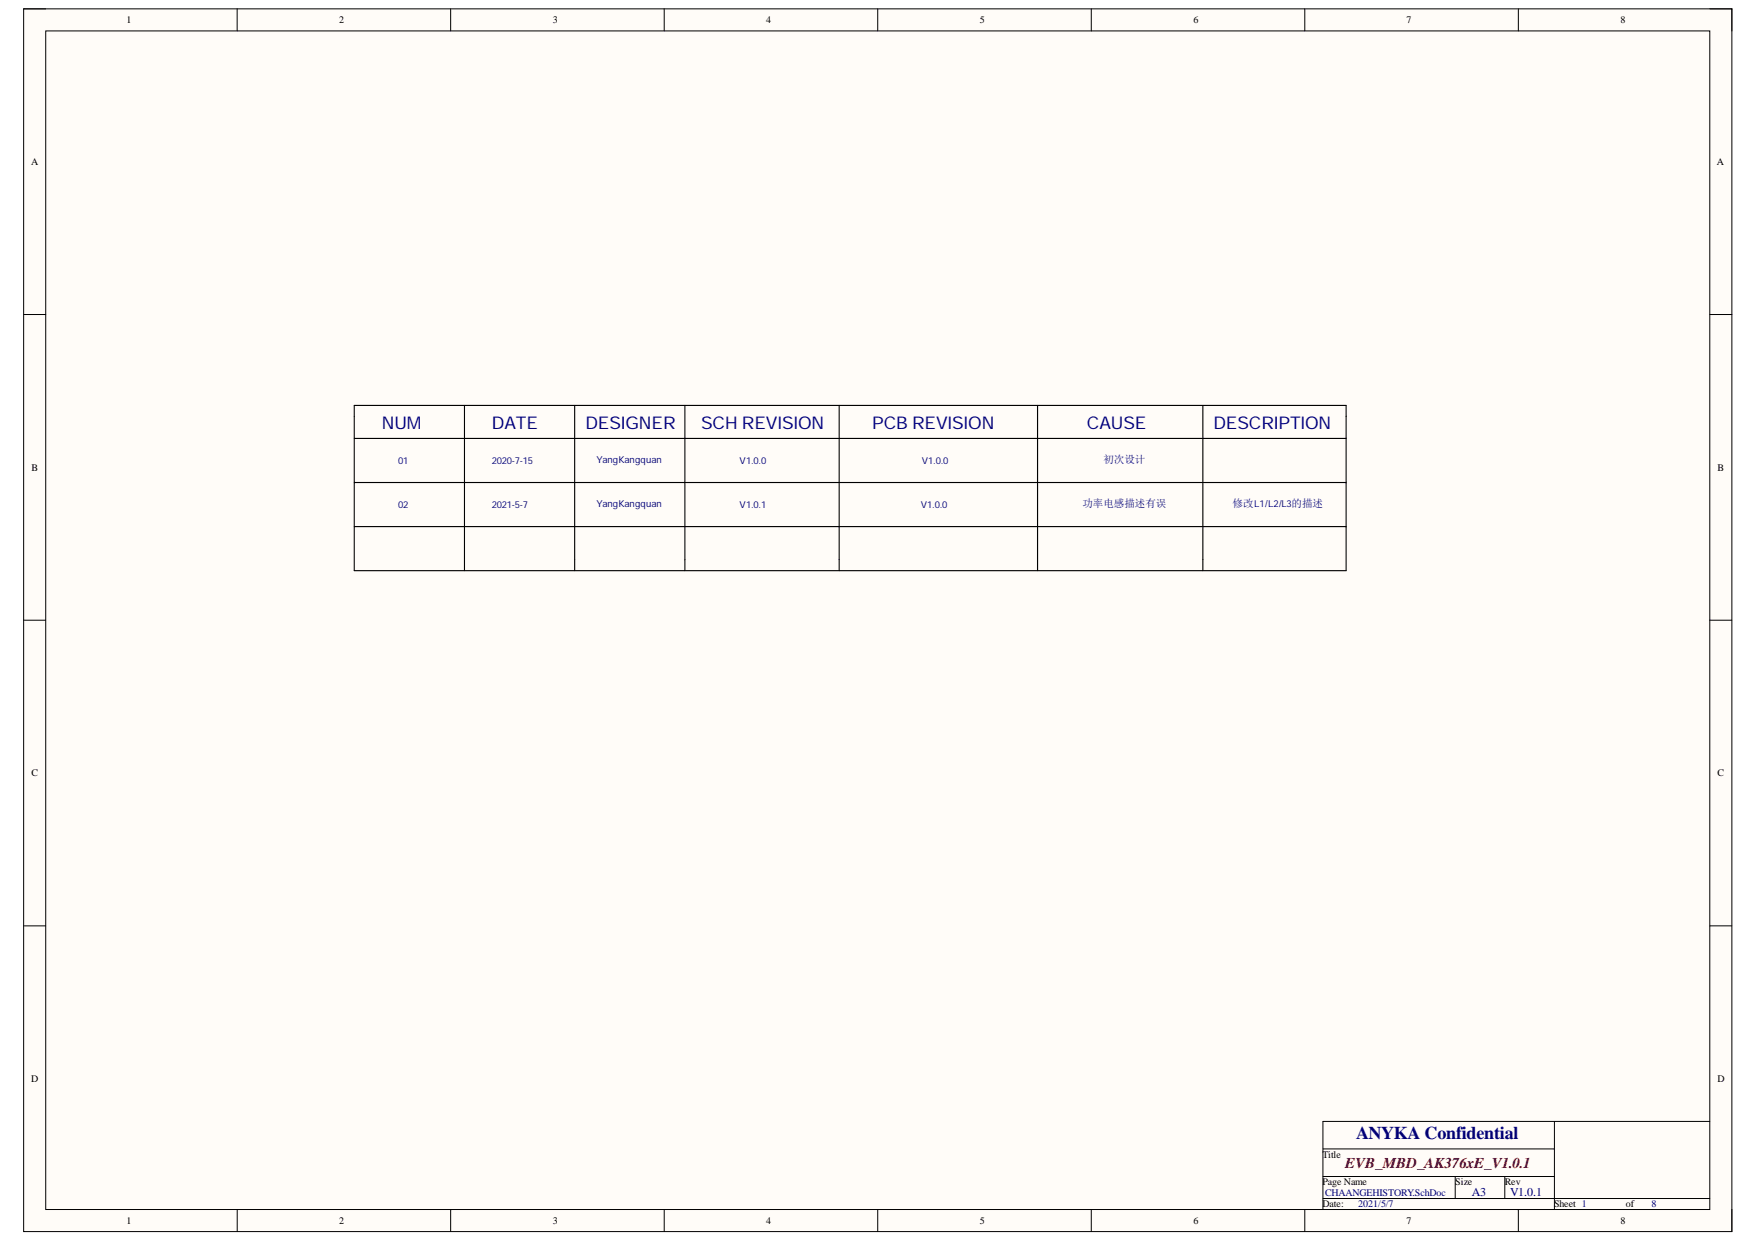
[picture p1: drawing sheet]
<svg xmlns="http://www.w3.org/2000/svg" width="297mm" height="210mm" viewBox="0 0 297 210" stroke-linecap="round" stroke-linejoin="round" font-family="sans-serif">
<defs><g id="words">
<g font-size="3" fill="#000080">
<text x="64.5" y="72.5">NUM</text>
<text x="83.2" y="72.5">DATE</text>
<text x="99" y="72.5">DESIGNER</text>
<text x="118.5" y="72.5">SCH REVISION</text>
<text x="147.5" y="72.5">PCB REVISION</text>
<text x="183.8" y="72.5">CAUSE</text>
<text x="205.2" y="72.5">DESCRIPTION</text>
<text x="229.3" y="192.6">ANYKA Confidential</text>
</g>
<text font-size="2.5" fill="#800000" x="227.4" y="197.4">EVB_MBD_AK376xE_V1.0.1</text>
<g font-size="2" fill="#000080">
<text x="248.8" y="202.1">A3</text>
<text x="255.3" y="202.1">V1.0.1</text>
</g>
<g font-size="1.8" fill="#000080">
<text x="186.5" y="78.2">初次设计</text>
<text x="183" y="85.6">功率电感描述有误</text>
<text x="208.4" y="85.6">修改L1/L2/L3的描述</text>
</g>
<g font-size="1.7">
<text x="21.4" y="3.9">1</text>
<text x="57.4" y="3.9">2</text>
<text x="93.5" y="3.9">3</text>
<text x="129.5" y="3.9">4</text>
<text x="165.6" y="3.9">5</text>
<text x="201.8" y="3.9">6</text>
<text x="237.8" y="3.9">7</text>
<text x="273.9" y="3.9">8</text>
<text x="5.2" y="27.9">A</text>
<text x="290.3" y="27.9">A</text>
<text x="5.3" y="79.5">B</text>
<text x="290.3" y="79.5">B</text>
<text x="5.3" y="131.2">C</text>
<text x="290.3" y="131.2">C</text>
<text x="5.2" y="182.8">D</text>
<text x="290.3" y="182.8">D</text>
<text x="223.6" y="195.7">Title</text>
<text x="223.6" y="200.3">Page Name</text>
<text x="246" y="200.3">Size</text>
<text x="254.4" y="200.3">Rev</text>
<text x="21.4" y="206.8">1</text>
<text x="57.4" y="206.8">2</text>
<text x="93.5" y="206.8">3</text>
<text x="129.5" y="206.8">4</text>
<text x="165.6" y="206.8">5</text>
<text x="201.8" y="206.8">6</text>
<text x="223.6" y="204.1">Date:</text>
<text x="237.8" y="206.8">7</text>
<text x="262.8" y="204.1">Sheet 1</text>
<text x="273.9" y="206.8">8</text>
<text x="274.9" y="204.1">of</text>
</g>
<g font-size="1.7" fill="#000080">
<text x="224" y="202.2">CHAANGEHISTORY.SchDoc</text>
<text x="229.6" y="204.1">2021/5/7</text>
<text x="279.2" y="204.1">8</text>
</g>
<g font-size="1.6" fill="#000080">
<text x="67.3" y="78.4">01</text>
<text x="83.2" y="78.4">2020-7-15</text>
<text x="100.8" y="78.2">YangKangquan</text>
<text x="125" y="78.4">V1.0.0</text>
<text x="155.8" y="78.4">V1.0.0</text>
<text x="67.3" y="85.9">02</text>
<text x="83.2" y="85.9">2021-5-7</text>
<text x="100.8" y="85.6">YangKangquan</text>
<text x="125" y="85.9">V1.0.1</text>
<text x="155.7" y="85.9">V1.0.0</text>
</g>
</g></defs>
<path d="M4 1.5h288.8v206.6h-288.8z" fill-rule="evenodd" fill="#fffcf8"/>
<path d="M4 1.5h288.8v206.6h-288.8z" fill="none" stroke="#000" stroke-width=".17"/>
<path d="M7.7 5.2h281.4v199.2h-281.4z" fill-rule="evenodd" fill="#fffcf8"/>
<g fill="none" stroke="#000" stroke-width=".17">
<path d="M4 1.5h3.7M7.7 5.2h281.4v199.2h-281.4zM40.1 1.5v3.7M76.2 1.5v3.7M112.3 1.5v3.7M148.4 1.5v3.7M184.5 1.5v3.7M220.6 1.5v3.7M256.7 1.5v3.7M289.1 1.5h3.7v3.7M4 53.2h3.7M289.1 53.2h3.7"/>
<path d="M4 104.8h3.7M289.1 104.8h3.7M4 156.5h3.7M289.1 156.5h3.7M223.7 194.2h39.1M223.7 198.8h39.1M246 198.8v3.8M254.4 198.8v3.8M262.8 189.5v14.9M289.1 189.5h-65.4v14.9M40.1 204.4v3.7M76.2 204.4v3.7"/>
<path d="M112.3 204.4v3.7M148.4 204.4v3.7M184.5 204.4v3.7M220.6 204.4v3.7M223.7 202.6h65.4M256.7 204.4v3.7M292.8 204.4v3.7"/>
</g>
<path d="M59.9 68.5h167.7v27.9h-167.7zM59.9 74.1h167.7M78.5 68.5v27.9M97.2 68.5v27.9M115.8 68.5v27.9M141.9 68.5v27.9M175.4 68.5v27.9M203.4 68.5v27.9M59.9 81.5h167.7M59.9 89h167.7" fill="none" stroke="#000" stroke-width=".19"/>
<use href="#words"/>
</svg>
